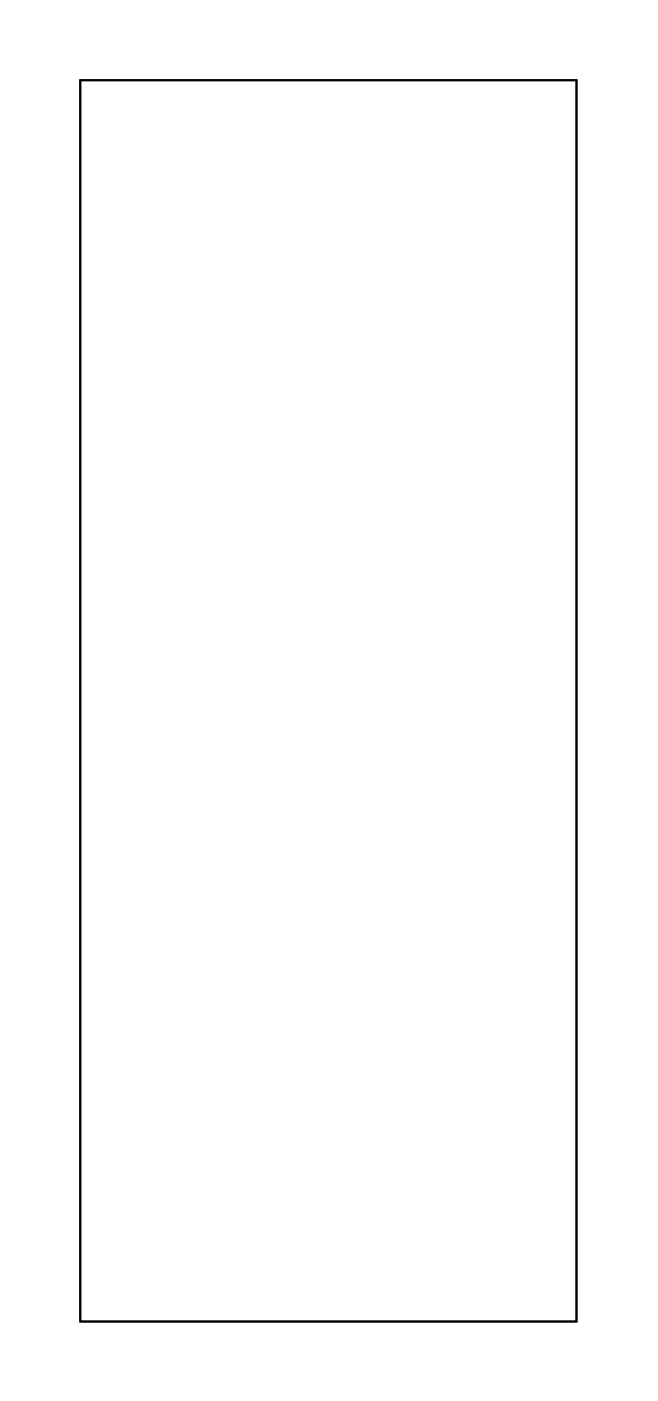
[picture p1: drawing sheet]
<svg xmlns="http://www.w3.org/2000/svg" width="70mm" height="150mm" viewBox="0 0 70 150" stroke-linecap="round" stroke-linejoin="round" font-family="sans-serif">
<path d="M8.6 8.6h52.9v132.5h-52.9z" fill="none" stroke="#000" stroke-width=".2"/>
<path d="M8.6 8.6h52.9v132.5h-52.9z" fill="none" stroke="#000" stroke-width=".11"/>
<circle cx="14.3" cy="99.7" r=".7" fill="#fff"/>
<circle cx="14.3" cy="99.7" r=".7" fill="none" stroke="#fff" stroke-width=".76" stroke-linecap="butt"/>
<circle cx="19.7" cy="105.1" r=".7" fill="#fff"/>
<circle cx="19.7" cy="105.1" r=".7" fill="none" stroke="#fff" stroke-width=".76" stroke-linecap="butt"/>
<circle cx="14.6" cy="102.5" r=".7" fill="#fff"/>
<circle cx="14.6" cy="102.5" r=".7" fill="none" stroke="#fff" stroke-width=".76" stroke-linecap="butt"/>
<circle cx="20" cy="107.9" r=".7" fill="#fff"/>
<circle cx="20" cy="107.9" r=".7" fill="none" stroke="#fff" stroke-width=".76" stroke-linecap="butt"/>
<circle cx="14.9" cy="105.1" r=".7" fill="#fff"/>
<circle cx="14.9" cy="105.1" r=".7" fill="none" stroke="#fff" stroke-width=".76" stroke-linecap="butt"/>
<circle cx="20.2" cy="110.5" r=".7" fill="#fff"/>
<circle cx="20.2" cy="110.5" r=".7" fill="none" stroke="#fff" stroke-width=".76" stroke-linecap="butt"/>
<circle cx="14.6" cy="107.6" r=".7" fill="#fff"/>
<circle cx="14.6" cy="107.6" r=".7" fill="none" stroke="#fff" stroke-width=".76" stroke-linecap="butt"/>
<circle cx="20" cy="113" r=".7" fill="#fff"/>
<circle cx="20" cy="113" r=".7" fill="none" stroke="#fff" stroke-width=".76" stroke-linecap="butt"/>
<circle cx="14.6" cy="110.4" r=".7" fill="#fff"/>
<circle cx="14.6" cy="110.4" r=".7" fill="none" stroke="#fff" stroke-width=".76" stroke-linecap="butt"/>
<circle cx="20" cy="115.8" r=".7" fill="#fff"/>
<circle cx="20" cy="115.8" r=".7" fill="none" stroke="#fff" stroke-width=".76" stroke-linecap="butt"/>
<circle cx="53.5" cy="114" r=".6" fill="#fff"/>
<circle cx="53.5" cy="114" r=".6" fill="none" stroke="#fff" stroke-width=".65" stroke-linecap="butt"/>
<path d="M52.9 113.4h1.2v1.2h-1.2z" fill="#fff"/>
<path d="M52.9 113.4h1.2v1.2h-1.2z" fill="none" stroke="#fff" stroke-width=".65" stroke-linecap="butt"/>
<circle cx="53.5" cy="116.5" r=".6" fill="#fff"/>
<circle cx="53.5" cy="116.5" r=".6" fill="none" stroke="#fff" stroke-width=".65" stroke-linecap="butt"/>
<circle cx="46.4" cy="114" r=".6" fill="#fff"/>
<circle cx="46.4" cy="114" r=".6" fill="none" stroke="#fff" stroke-width=".65" stroke-linecap="butt"/>
<path d="M45.8 113.4h1.2v1.2h-1.2z" fill="#fff"/>
<path d="M45.8 113.4h1.2v1.2h-1.2z" fill="none" stroke="#fff" stroke-width=".65" stroke-linecap="butt"/>
<circle cx="46.4" cy="116.5" r=".6" fill="#fff"/>
<circle cx="46.4" cy="116.5" r=".6" fill="none" stroke="#fff" stroke-width=".65" stroke-linecap="butt"/>
<circle cx="39.5" cy="114" r=".6" fill="#fff"/>
<circle cx="39.5" cy="114" r=".6" fill="none" stroke="#fff" stroke-width=".65" stroke-linecap="butt"/>
<path d="M38.9 113.4h1.2v1.2h-1.2z" fill="#fff"/>
<path d="M38.9 113.4h1.2v1.2h-1.2z" fill="none" stroke="#fff" stroke-width=".65" stroke-linecap="butt"/>
<circle cx="39.5" cy="116.5" r=".6" fill="#fff"/>
<circle cx="39.5" cy="116.5" r=".6" fill="none" stroke="#fff" stroke-width=".65" stroke-linecap="butt"/>
<circle cx="32.4" cy="114" r=".6" fill="#fff"/>
<circle cx="32.4" cy="114" r=".6" fill="none" stroke="#fff" stroke-width=".65" stroke-linecap="butt"/>
<path d="M31.8 113.4h1.2v1.2h-1.2z" fill="#fff"/>
<path d="M31.8 113.4h1.2v1.2h-1.2z" fill="none" stroke="#fff" stroke-width=".65" stroke-linecap="butt"/>
<circle cx="32.4" cy="116.5" r=".6" fill="#fff"/>
<circle cx="32.4" cy="116.5" r=".6" fill="none" stroke="#fff" stroke-width=".65" stroke-linecap="butt"/>
<circle cx="25.3" cy="114" r=".6" fill="#fff"/>
<circle cx="25.3" cy="114" r=".6" fill="none" stroke="#fff" stroke-width=".65" stroke-linecap="butt"/>
<path d="M24.7 113.4h1.2v1.2h-1.2z" fill="#fff"/>
<path d="M24.7 113.4h1.2v1.2h-1.2z" fill="none" stroke="#fff" stroke-width=".65" stroke-linecap="butt"/>
<circle cx="25.3" cy="116.5" r=".6" fill="#fff"/>
<circle cx="25.3" cy="116.5" r=".6" fill="none" stroke="#fff" stroke-width=".65" stroke-linecap="butt"/>
<circle cx="50.6" cy="100.6" r=".7" fill="#fff"/>
<circle cx="50.6" cy="100.6" r=".7" fill="none" stroke="#fff" stroke-width=".76" stroke-linecap="butt"/>
<circle cx="50.6" cy="107.1" r=".7" fill="#fff"/>
<circle cx="50.6" cy="107.1" r=".7" fill="none" stroke="#fff" stroke-width=".76" stroke-linecap="butt"/>
<circle cx="46.1" cy="100.6" r=".7" fill="#fff"/>
<circle cx="46.1" cy="100.6" r=".7" fill="none" stroke="#fff" stroke-width=".76" stroke-linecap="butt"/>
<circle cx="46.1" cy="107.1" r=".7" fill="#fff"/>
<circle cx="46.1" cy="107.1" r=".7" fill="none" stroke="#fff" stroke-width=".76" stroke-linecap="butt"/>
<circle cx="46.9" cy="76.9" r=".7" fill="#fff"/>
<circle cx="46.9" cy="76.9" r=".7" fill="none" stroke="#fff" stroke-width=".76" stroke-linecap="butt"/>
<circle cx="52.4" cy="76.9" r=".7" fill="#fff"/>
<circle cx="52.4" cy="76.9" r=".7" fill="none" stroke="#fff" stroke-width=".76" stroke-linecap="butt"/>
<circle cx="55.2" cy="15.7" r="1.6" fill="#fff"/>
<circle cx="55.2" cy="15.7" r="1.6" fill="none" stroke="#fff" stroke-width=".25"/>
<circle cx="31.6" cy="16.9" r="1.6" fill="#fff"/>
<circle cx="31.6" cy="16.9" r="1.6" fill="none" stroke="#fff" stroke-width=".25"/>
<circle cx="55.2" cy="10.8" r="1.6" fill="#fff"/>
<circle cx="55.2" cy="10.8" r="1.6" fill="none" stroke="#fff" stroke-width=".25"/>
<circle cx="10.8" cy="51" r="1.6" fill="#fff"/>
<circle cx="10.8" cy="51" r="1.6" fill="none" stroke="#fff" stroke-width=".25"/>
<circle cx="31.4" cy="12.1" r="1.6" fill="#fff"/>
<circle cx="31.4" cy="12.1" r="1.6" fill="none" stroke="#fff" stroke-width=".25"/>
<circle cx="38.5" cy="16.4" r=".7" fill="#fff"/>
<circle cx="38.5" cy="16.4" r=".7" fill="none" stroke="#fff" stroke-width=".76" stroke-linecap="butt"/>
<circle cx="38.5" cy="11.6" r=".7" fill="#fff"/>
<circle cx="38.5" cy="11.6" r=".7" fill="none" stroke="#fff" stroke-width=".76" stroke-linecap="butt"/>
<circle cx="52.7" cy="41.6" r=".7" fill="#fff"/>
<circle cx="52.7" cy="41.6" r=".7" fill="none" stroke="#fff" stroke-width=".76" stroke-linecap="butt"/>
<circle cx="59.8" cy="31.2" r=".7" fill="#fff"/>
<circle cx="59.8" cy="31.2" r=".7" fill="none" stroke="#fff" stroke-width=".76" stroke-linecap="butt"/>
<circle cx="27.8" cy="65.7" r=".74" fill="#fff"/>
<circle cx="27.8" cy="65.7" r=".74" fill="none" stroke="#fff" stroke-width=".76" stroke-linecap="butt"/>
<circle cx="27.8" cy="63.2" r=".74" fill="#fff"/>
<circle cx="27.8" cy="63.2" r=".74" fill="none" stroke="#fff" stroke-width=".76" stroke-linecap="butt"/>
<circle cx="24.5" cy="98.2" r=".74" fill="#fff"/>
<circle cx="24.5" cy="98.2" r=".74" fill="none" stroke="#fff" stroke-width=".76" stroke-linecap="butt"/>
<circle cx="24.5" cy="95.7" r=".74" fill="#fff"/>
<circle cx="24.5" cy="95.7" r=".74" fill="none" stroke="#fff" stroke-width=".76" stroke-linecap="butt"/>
<circle cx="44.3" cy="69" r=".74" fill="#fff"/>
<circle cx="44.3" cy="69" r=".74" fill="none" stroke="#fff" stroke-width=".76" stroke-linecap="butt"/>
<circle cx="44.3" cy="66.5" r=".74" fill="#fff"/>
<circle cx="44.3" cy="66.5" r=".74" fill="none" stroke="#fff" stroke-width=".76" stroke-linecap="butt"/>
<circle cx="54.7" cy="19.7" r=".74" fill="#fff"/>
<circle cx="54.7" cy="19.7" r=".74" fill="none" stroke="#fff" stroke-width=".76" stroke-linecap="butt"/>
<circle cx="54.7" cy="22.3" r=".74" fill="#fff"/>
<circle cx="54.7" cy="22.3" r=".74" fill="none" stroke="#fff" stroke-width=".76" stroke-linecap="butt"/>
<circle cx="31.1" cy="20.5" r=".74" fill="#fff"/>
<circle cx="31.1" cy="20.5" r=".74" fill="none" stroke="#fff" stroke-width=".76" stroke-linecap="butt"/>
<circle cx="31.1" cy="23" r=".74" fill="#fff"/>
<circle cx="31.1" cy="23" r=".74" fill="none" stroke="#fff" stroke-width=".76" stroke-linecap="butt"/>
<circle cx="59.1" cy="64.9" r=".57" fill="#fff"/>
<circle cx="59.1" cy="64.9" r=".57" fill="none" stroke="#fff" stroke-width=".54"/>
<circle cx="59.1" cy="105.6" r=".57" fill="#fff"/>
<circle cx="59.1" cy="105.6" r=".57" fill="none" stroke="#fff" stroke-width=".54"/>
<circle cx="59.1" cy="62.4" r=".57" fill="#fff"/>
<circle cx="59.1" cy="62.4" r=".57" fill="none" stroke="#fff" stroke-width=".54"/>
<circle cx="59.1" cy="59.9" r=".57" fill="#fff"/>
<circle cx="59.1" cy="59.9" r=".57" fill="none" stroke="#fff" stroke-width=".54"/>
<circle cx="59.1" cy="57.3" r=".57" fill="#fff"/>
<circle cx="59.1" cy="57.3" r=".57" fill="none" stroke="#fff" stroke-width=".54"/>
<circle cx="59.1" cy="54.8" r=".57" fill="#fff"/>
<circle cx="59.1" cy="54.8" r=".57" fill="none" stroke="#fff" stroke-width=".54"/>
<circle cx="23.5" cy="47.2" r=".66" fill="#fff"/>
<circle cx="23.5" cy="47.2" r=".66" fill="none" stroke="#fff" stroke-width=".62" stroke-linecap="butt"/>
<circle cx="59.1" cy="52.2" r=".57" fill="#fff"/>
<circle cx="59.1" cy="52.2" r=".57" fill="none" stroke="#fff" stroke-width=".54"/>
<circle cx="59.1" cy="49.7" r=".57" fill="#fff"/>
<circle cx="59.1" cy="49.7" r=".57" fill="none" stroke="#fff" stroke-width=".54"/>
<circle cx="10.8" cy="104.6" r=".57" fill="#fff"/>
<circle cx="10.8" cy="104.6" r=".57" fill="none" stroke="#fff" stroke-width=".54"/>
<circle cx="59.1" cy="90.3" r=".57" fill="#fff"/>
<circle cx="59.1" cy="90.3" r=".57" fill="none" stroke="#fff" stroke-width=".54"/>
<circle cx="59.1" cy="87.8" r=".57" fill="#fff"/>
<circle cx="59.1" cy="87.8" r=".57" fill="none" stroke="#fff" stroke-width=".54"/>
<circle cx="59.1" cy="85.3" r=".57" fill="#fff"/>
<circle cx="59.1" cy="85.3" r=".57" fill="none" stroke="#fff" stroke-width=".54"/>
<circle cx="59.1" cy="82.7" r=".57" fill="#fff"/>
<circle cx="59.1" cy="82.7" r=".57" fill="none" stroke="#fff" stroke-width=".54"/>
<circle cx="43.8" cy="47.2" r=".66" fill="#fff"/>
<circle cx="43.8" cy="47.2" r=".66" fill="none" stroke="#fff" stroke-width=".62" stroke-linecap="butt"/>
<circle cx="59.1" cy="80.2" r=".57" fill="#fff"/>
<circle cx="59.1" cy="80.2" r=".57" fill="none" stroke="#fff" stroke-width=".54"/>
<circle cx="59.1" cy="77.6" r=".57" fill="#fff"/>
<circle cx="59.1" cy="77.6" r=".57" fill="none" stroke="#fff" stroke-width=".54"/>
<circle cx="59.1" cy="75.1" r=".57" fill="#fff"/>
<circle cx="59.1" cy="75.1" r=".57" fill="none" stroke="#fff" stroke-width=".54"/>
<circle cx="59.1" cy="72.6" r=".57" fill="#fff"/>
<circle cx="59.1" cy="72.6" r=".57" fill="none" stroke="#fff" stroke-width=".54"/>
<circle cx="10.8" cy="85.3" r=".57" fill="#fff"/>
<circle cx="10.8" cy="85.3" r=".57" fill="none" stroke="#fff" stroke-width=".54"/>
<circle cx="13.3" cy="47.2" r=".66" fill="#fff"/>
<circle cx="13.3" cy="47.2" r=".66" fill="none" stroke="#fff" stroke-width=".62" stroke-linecap="butt"/>
<circle cx="33.7" cy="47.2" r=".66" fill="#fff"/>
<circle cx="33.7" cy="47.2" r=".66" fill="none" stroke="#fff" stroke-width=".62" stroke-linecap="butt"/>
<circle cx="54" cy="47.2" r=".66" fill="#fff"/>
<circle cx="54" cy="47.2" r=".66" fill="none" stroke="#fff" stroke-width=".62" stroke-linecap="butt"/>
<circle cx="10.8" cy="114.7" r=".57" fill="#fff"/>
<circle cx="10.8" cy="114.7" r=".57" fill="none" stroke="#fff" stroke-width=".54"/>
<circle cx="59.1" cy="95.4" r=".57" fill="#fff"/>
<circle cx="59.1" cy="95.4" r=".57" fill="none" stroke="#fff" stroke-width=".54"/>
<circle cx="10.8" cy="95.4" r=".57" fill="#fff"/>
<circle cx="10.8" cy="95.4" r=".57" fill="none" stroke="#fff" stroke-width=".54"/>
<circle cx="18.4" cy="47.2" r=".66" fill="#fff"/>
<circle cx="18.4" cy="47.2" r=".66" fill="none" stroke="#fff" stroke-width=".62" stroke-linecap="butt"/>
<circle cx="28.6" cy="47.2" r=".66" fill="#fff"/>
<circle cx="28.6" cy="47.2" r=".66" fill="none" stroke="#fff" stroke-width=".62" stroke-linecap="butt"/>
<circle cx="38.7" cy="47.2" r=".66" fill="#fff"/>
<circle cx="38.7" cy="47.2" r=".66" fill="none" stroke="#fff" stroke-width=".62" stroke-linecap="butt"/>
<circle cx="10.8" cy="54.8" r=".57" fill="#fff"/>
<circle cx="10.8" cy="54.8" r=".57" fill="none" stroke="#fff" stroke-width=".54"/>
<circle cx="48.9" cy="47.2" r=".66" fill="#fff"/>
<circle cx="48.9" cy="47.2" r=".66" fill="none" stroke="#fff" stroke-width=".62" stroke-linecap="butt"/>
<circle cx="10.8" cy="57.3" r=".57" fill="#fff"/>
<circle cx="10.8" cy="57.3" r=".57" fill="none" stroke="#fff" stroke-width=".54"/>
<circle cx="10.8" cy="59.9" r=".57" fill="#fff"/>
<circle cx="10.8" cy="59.9" r=".57" fill="none" stroke="#fff" stroke-width=".54"/>
<circle cx="10.8" cy="62.4" r=".57" fill="#fff"/>
<circle cx="10.8" cy="62.4" r=".57" fill="none" stroke="#fff" stroke-width=".54"/>
<circle cx="10.8" cy="64.9" r=".57" fill="#fff"/>
<circle cx="10.8" cy="64.9" r=".57" fill="none" stroke="#fff" stroke-width=".54"/>
<circle cx="10.8" cy="67.5" r=".57" fill="#fff"/>
<circle cx="10.8" cy="67.5" r=".57" fill="none" stroke="#fff" stroke-width=".54"/>
<circle cx="10.8" cy="70" r=".57" fill="#fff"/>
<circle cx="10.8" cy="70" r=".57" fill="none" stroke="#fff" stroke-width=".54"/>
<circle cx="10.8" cy="72.6" r=".57" fill="#fff"/>
<circle cx="10.8" cy="72.6" r=".57" fill="none" stroke="#fff" stroke-width=".54"/>
<circle cx="10.8" cy="119.8" r=".57" fill="#fff"/>
<circle cx="10.8" cy="119.8" r=".57" fill="none" stroke="#fff" stroke-width=".54"/>
<circle cx="10.8" cy="109.7" r=".57" fill="#fff"/>
<circle cx="10.8" cy="109.7" r=".57" fill="none" stroke="#fff" stroke-width=".54"/>
<circle cx="10.8" cy="99.5" r=".57" fill="#fff"/>
<circle cx="10.8" cy="99.5" r=".57" fill="none" stroke="#fff" stroke-width=".54"/>
<circle cx="59.1" cy="110.7" r=".57" fill="#fff"/>
<circle cx="59.1" cy="110.7" r=".57" fill="none" stroke="#fff" stroke-width=".54"/>
<circle cx="59.1" cy="100.5" r=".57" fill="#fff"/>
<circle cx="59.1" cy="100.5" r=".57" fill="none" stroke="#fff" stroke-width=".54"/>
<circle cx="10.8" cy="80.2" r=".57" fill="#fff"/>
<circle cx="10.8" cy="80.2" r=".57" fill="none" stroke="#fff" stroke-width=".54"/>
<circle cx="10.8" cy="90.3" r=".57" fill="#fff"/>
<circle cx="10.8" cy="90.3" r=".57" fill="none" stroke="#fff" stroke-width=".54"/>
<circle cx="10.8" cy="47.2" r=".66" fill="#fff"/>
<circle cx="10.8" cy="47.2" r=".66" fill="none" stroke="#fff" stroke-width=".62" stroke-linecap="butt"/>
<circle cx="15.9" cy="47.2" r=".66" fill="#fff"/>
<circle cx="15.9" cy="47.2" r=".66" fill="none" stroke="#fff" stroke-width=".62" stroke-linecap="butt"/>
<circle cx="21" cy="47.2" r=".66" fill="#fff"/>
<circle cx="21" cy="47.2" r=".66" fill="none" stroke="#fff" stroke-width=".62" stroke-linecap="butt"/>
<circle cx="26" cy="47.2" r=".66" fill="#fff"/>
<circle cx="26" cy="47.2" r=".66" fill="none" stroke="#fff" stroke-width=".62" stroke-linecap="butt"/>
<circle cx="31.1" cy="47.2" r=".66" fill="#fff"/>
<circle cx="31.1" cy="47.2" r=".66" fill="none" stroke="#fff" stroke-width=".62" stroke-linecap="butt"/>
<circle cx="36.2" cy="47.2" r=".66" fill="#fff"/>
<circle cx="36.2" cy="47.2" r=".66" fill="none" stroke="#fff" stroke-width=".62" stroke-linecap="butt"/>
<circle cx="41.3" cy="47.2" r=".66" fill="#fff"/>
<circle cx="41.3" cy="47.2" r=".66" fill="none" stroke="#fff" stroke-width=".62" stroke-linecap="butt"/>
<circle cx="46.4" cy="47.2" r=".66" fill="#fff"/>
<circle cx="46.4" cy="47.2" r=".66" fill="none" stroke="#fff" stroke-width=".62" stroke-linecap="butt"/>
<circle cx="51.4" cy="47.2" r=".66" fill="#fff"/>
<circle cx="51.4" cy="47.2" r=".66" fill="none" stroke="#fff" stroke-width=".62" stroke-linecap="butt"/>
<circle cx="10.8" cy="122.4" r=".57" fill="#fff"/>
<circle cx="10.8" cy="122.4" r=".57" fill="none" stroke="#fff" stroke-width=".54"/>
<circle cx="10.8" cy="117.3" r=".57" fill="#fff"/>
<circle cx="10.8" cy="117.3" r=".57" fill="none" stroke="#fff" stroke-width=".54"/>
<circle cx="10.8" cy="112.2" r=".57" fill="#fff"/>
<circle cx="10.8" cy="112.2" r=".57" fill="none" stroke="#fff" stroke-width=".54"/>
<circle cx="10.8" cy="107.1" r=".57" fill="#fff"/>
<circle cx="10.8" cy="107.1" r=".57" fill="none" stroke="#fff" stroke-width=".54"/>
<circle cx="10.8" cy="102" r=".57" fill="#fff"/>
<circle cx="10.8" cy="102" r=".57" fill="none" stroke="#fff" stroke-width=".54"/>
<circle cx="59.1" cy="113.2" r=".57" fill="#fff"/>
<circle cx="59.1" cy="113.2" r=".57" fill="none" stroke="#fff" stroke-width=".54"/>
<circle cx="59.1" cy="108.1" r=".57" fill="#fff"/>
<circle cx="59.1" cy="108.1" r=".57" fill="none" stroke="#fff" stroke-width=".54"/>
<circle cx="59.1" cy="103" r=".57" fill="#fff"/>
<circle cx="59.1" cy="103" r=".57" fill="none" stroke="#fff" stroke-width=".54"/>
<circle cx="59.1" cy="98" r=".57" fill="#fff"/>
<circle cx="59.1" cy="98" r=".57" fill="none" stroke="#fff" stroke-width=".54"/>
<circle cx="10.8" cy="77.6" r=".57" fill="#fff"/>
<circle cx="10.8" cy="77.6" r=".57" fill="none" stroke="#fff" stroke-width=".54"/>
<circle cx="10.8" cy="82.7" r=".57" fill="#fff"/>
<circle cx="10.8" cy="82.7" r=".57" fill="none" stroke="#fff" stroke-width=".54"/>
<circle cx="10.8" cy="87.8" r=".57" fill="#fff"/>
<circle cx="10.8" cy="87.8" r=".57" fill="none" stroke="#fff" stroke-width=".54"/>
<circle cx="10.8" cy="92.9" r=".57" fill="#fff"/>
<circle cx="10.8" cy="92.9" r=".57" fill="none" stroke="#fff" stroke-width=".54"/>
<circle cx="10.8" cy="44.6" r=".66" fill="#fff"/>
<circle cx="10.8" cy="44.6" r=".66" fill="none" stroke="#fff" stroke-width=".62" stroke-linecap="butt"/>
<circle cx="13.3" cy="44.6" r=".66" fill="#fff"/>
<circle cx="13.3" cy="44.6" r=".66" fill="none" stroke="#fff" stroke-width=".62" stroke-linecap="butt"/>
<circle cx="15.9" cy="44.6" r=".66" fill="#fff"/>
<circle cx="15.9" cy="44.6" r=".66" fill="none" stroke="#fff" stroke-width=".62" stroke-linecap="butt"/>
<circle cx="18.4" cy="44.6" r=".66" fill="#fff"/>
<circle cx="18.4" cy="44.6" r=".66" fill="none" stroke="#fff" stroke-width=".62" stroke-linecap="butt"/>
<circle cx="21" cy="44.6" r=".66" fill="#fff"/>
<circle cx="21" cy="44.6" r=".66" fill="none" stroke="#fff" stroke-width=".62" stroke-linecap="butt"/>
<circle cx="23.5" cy="44.6" r=".66" fill="#fff"/>
<circle cx="23.5" cy="44.6" r=".66" fill="none" stroke="#fff" stroke-width=".62" stroke-linecap="butt"/>
<circle cx="26" cy="44.6" r=".66" fill="#fff"/>
<circle cx="26" cy="44.6" r=".66" fill="none" stroke="#fff" stroke-width=".62" stroke-linecap="butt"/>
<circle cx="28.6" cy="44.6" r=".66" fill="#fff"/>
<circle cx="28.6" cy="44.6" r=".66" fill="none" stroke="#fff" stroke-width=".62" stroke-linecap="butt"/>
<circle cx="31.1" cy="44.6" r=".66" fill="#fff"/>
<circle cx="31.1" cy="44.6" r=".66" fill="none" stroke="#fff" stroke-width=".62" stroke-linecap="butt"/>
<circle cx="33.7" cy="44.6" r=".66" fill="#fff"/>
<circle cx="33.7" cy="44.6" r=".66" fill="none" stroke="#fff" stroke-width=".62" stroke-linecap="butt"/>
<circle cx="36.2" cy="44.6" r=".66" fill="#fff"/>
<circle cx="36.2" cy="44.6" r=".66" fill="none" stroke="#fff" stroke-width=".62" stroke-linecap="butt"/>
<circle cx="38.7" cy="44.6" r=".66" fill="#fff"/>
<circle cx="38.7" cy="44.6" r=".66" fill="none" stroke="#fff" stroke-width=".62" stroke-linecap="butt"/>
<circle cx="41.3" cy="44.6" r=".66" fill="#fff"/>
<circle cx="41.3" cy="44.6" r=".66" fill="none" stroke="#fff" stroke-width=".62" stroke-linecap="butt"/>
<circle cx="43.8" cy="44.6" r=".66" fill="#fff"/>
<circle cx="43.8" cy="44.6" r=".66" fill="none" stroke="#fff" stroke-width=".62" stroke-linecap="butt"/>
<circle cx="46.4" cy="44.6" r=".66" fill="#fff"/>
<circle cx="46.4" cy="44.6" r=".66" fill="none" stroke="#fff" stroke-width=".62" stroke-linecap="butt"/>
<circle cx="48.9" cy="44.6" r=".66" fill="#fff"/>
<circle cx="48.9" cy="44.6" r=".66" fill="none" stroke="#fff" stroke-width=".62" stroke-linecap="butt"/>
<circle cx="51.4" cy="44.6" r=".66" fill="#fff"/>
<circle cx="51.4" cy="44.6" r=".66" fill="none" stroke="#fff" stroke-width=".62" stroke-linecap="butt"/>
<circle cx="54" cy="44.6" r=".66" fill="#fff"/>
<circle cx="54" cy="44.6" r=".66" fill="none" stroke="#fff" stroke-width=".62" stroke-linecap="butt"/>
<circle cx="59.1" cy="67.5" r=".57" fill="#fff"/>
<circle cx="59.1" cy="67.5" r=".57" fill="none" stroke="#fff" stroke-width=".54"/>
<path d="M35 70.3h1.4v1.5h-1.4z" fill="#fff"/>
<path d="M35 70.3h1.4v1.5h-1.4z" fill="none" stroke="#fff" stroke-width=".69" stroke-linecap="butt"/>
<circle cx="33.1" cy="71" r=".72" fill="#fff"/>
<circle cx="33.1" cy="71" r=".72" fill="none" stroke="#fff" stroke-width=".69" stroke-linecap="butt"/>
<circle cx="33.1" cy="68.5" r=".72" fill="#fff"/>
<circle cx="33.1" cy="68.5" r=".72" fill="none" stroke="#fff" stroke-width=".69" stroke-linecap="butt"/>
<circle cx="33.1" cy="66" r=".72" fill="#fff"/>
<circle cx="33.1" cy="66" r=".72" fill="none" stroke="#fff" stroke-width=".69" stroke-linecap="butt"/>
<circle cx="33.1" cy="63.4" r=".72" fill="#fff"/>
<circle cx="33.1" cy="63.4" r=".72" fill="none" stroke="#fff" stroke-width=".69" stroke-linecap="butt"/>
<circle cx="33.1" cy="60.9" r=".72" fill="#fff"/>
<circle cx="33.1" cy="60.9" r=".72" fill="none" stroke="#fff" stroke-width=".69" stroke-linecap="butt"/>
<circle cx="33.1" cy="58.3" r=".72" fill="#fff"/>
<circle cx="33.1" cy="58.3" r=".72" fill="none" stroke="#fff" stroke-width=".69" stroke-linecap="butt"/>
<circle cx="33.1" cy="55.8" r=".72" fill="#fff"/>
<circle cx="33.1" cy="55.8" r=".72" fill="none" stroke="#fff" stroke-width=".69" stroke-linecap="butt"/>
<circle cx="35.7" cy="71" r=".72" fill="#fff"/>
<circle cx="35.7" cy="71" r=".72" fill="none" stroke="#fff" stroke-width=".69" stroke-linecap="butt"/>
<circle cx="35.7" cy="68.5" r=".72" fill="#fff"/>
<circle cx="35.7" cy="68.5" r=".72" fill="none" stroke="#fff" stroke-width=".69" stroke-linecap="butt"/>
<circle cx="35.7" cy="66" r=".72" fill="#fff"/>
<circle cx="35.7" cy="66" r=".72" fill="none" stroke="#fff" stroke-width=".69" stroke-linecap="butt"/>
<circle cx="35.7" cy="63.4" r=".72" fill="#fff"/>
<circle cx="35.7" cy="63.4" r=".72" fill="none" stroke="#fff" stroke-width=".69" stroke-linecap="butt"/>
<circle cx="35.7" cy="60.9" r=".72" fill="#fff"/>
<circle cx="35.7" cy="60.9" r=".72" fill="none" stroke="#fff" stroke-width=".69" stroke-linecap="butt"/>
<circle cx="35.7" cy="58.3" r=".72" fill="#fff"/>
<circle cx="35.7" cy="58.3" r=".72" fill="none" stroke="#fff" stroke-width=".69" stroke-linecap="butt"/>
<circle cx="35.7" cy="55.8" r=".72" fill="#fff"/>
<circle cx="35.7" cy="55.8" r=".72" fill="none" stroke="#fff" stroke-width=".69" stroke-linecap="butt"/>
<path d="M31.4 100.3h1.5v1.4h-1.5z" fill="#fff"/>
<path d="M31.4 100.3h1.5v1.4h-1.5z" fill="none" stroke="#fff" stroke-width=".69" stroke-linecap="butt"/>
<circle cx="29.6" cy="101" r=".72" fill="#fff"/>
<circle cx="29.6" cy="101" r=".72" fill="none" stroke="#fff" stroke-width=".69" stroke-linecap="butt"/>
<circle cx="29.6" cy="98.5" r=".72" fill="#fff"/>
<circle cx="29.6" cy="98.5" r=".72" fill="none" stroke="#fff" stroke-width=".69" stroke-linecap="butt"/>
<circle cx="29.6" cy="95.9" r=".72" fill="#fff"/>
<circle cx="29.6" cy="95.9" r=".72" fill="none" stroke="#fff" stroke-width=".69" stroke-linecap="butt"/>
<circle cx="29.6" cy="93.4" r=".72" fill="#fff"/>
<circle cx="29.6" cy="93.4" r=".72" fill="none" stroke="#fff" stroke-width=".69" stroke-linecap="butt"/>
<circle cx="29.6" cy="90.9" r=".72" fill="#fff"/>
<circle cx="29.6" cy="90.9" r=".72" fill="none" stroke="#fff" stroke-width=".69" stroke-linecap="butt"/>
<circle cx="29.6" cy="88.3" r=".72" fill="#fff"/>
<circle cx="29.6" cy="88.3" r=".72" fill="none" stroke="#fff" stroke-width=".69" stroke-linecap="butt"/>
<circle cx="29.6" cy="85.8" r=".72" fill="#fff"/>
<circle cx="29.6" cy="85.8" r=".72" fill="none" stroke="#fff" stroke-width=".69" stroke-linecap="butt"/>
<circle cx="32.1" cy="101" r=".72" fill="#fff"/>
<circle cx="32.1" cy="101" r=".72" fill="none" stroke="#fff" stroke-width=".69" stroke-linecap="butt"/>
<circle cx="32.1" cy="98.5" r=".72" fill="#fff"/>
<circle cx="32.1" cy="98.5" r=".72" fill="none" stroke="#fff" stroke-width=".69" stroke-linecap="butt"/>
<circle cx="32.1" cy="95.9" r=".72" fill="#fff"/>
<circle cx="32.1" cy="95.9" r=".72" fill="none" stroke="#fff" stroke-width=".69" stroke-linecap="butt"/>
<circle cx="32.1" cy="93.4" r=".72" fill="#fff"/>
<circle cx="32.1" cy="93.4" r=".72" fill="none" stroke="#fff" stroke-width=".69" stroke-linecap="butt"/>
<circle cx="32.1" cy="90.9" r=".72" fill="#fff"/>
<circle cx="32.1" cy="90.9" r=".72" fill="none" stroke="#fff" stroke-width=".69" stroke-linecap="butt"/>
<circle cx="32.1" cy="88.3" r=".72" fill="#fff"/>
<circle cx="32.1" cy="88.3" r=".72" fill="none" stroke="#fff" stroke-width=".69" stroke-linecap="butt"/>
<circle cx="32.1" cy="85.8" r=".72" fill="#fff"/>
<circle cx="32.1" cy="85.8" r=".72" fill="none" stroke="#fff" stroke-width=".69" stroke-linecap="butt"/>
<path d="M51.5 69.3h1.4v1.5h-1.4z" fill="#fff"/>
<path d="M51.5 69.3h1.4v1.5h-1.4z" fill="none" stroke="#fff" stroke-width=".69" stroke-linecap="butt"/>
<circle cx="49.7" cy="70" r=".72" fill="#fff"/>
<circle cx="49.7" cy="70" r=".72" fill="none" stroke="#fff" stroke-width=".69" stroke-linecap="butt"/>
<circle cx="49.7" cy="67.5" r=".72" fill="#fff"/>
<circle cx="49.7" cy="67.5" r=".72" fill="none" stroke="#fff" stroke-width=".69" stroke-linecap="butt"/>
<circle cx="49.7" cy="64.9" r=".72" fill="#fff"/>
<circle cx="49.7" cy="64.9" r=".72" fill="none" stroke="#fff" stroke-width=".69" stroke-linecap="butt"/>
<circle cx="49.7" cy="62.4" r=".72" fill="#fff"/>
<circle cx="49.7" cy="62.4" r=".72" fill="none" stroke="#fff" stroke-width=".69" stroke-linecap="butt"/>
<circle cx="49.7" cy="59.9" r=".72" fill="#fff"/>
<circle cx="49.7" cy="59.9" r=".72" fill="none" stroke="#fff" stroke-width=".69" stroke-linecap="butt"/>
<circle cx="49.7" cy="57.3" r=".72" fill="#fff"/>
<circle cx="49.7" cy="57.3" r=".72" fill="none" stroke="#fff" stroke-width=".69" stroke-linecap="butt"/>
<circle cx="49.7" cy="54.8" r=".72" fill="#fff"/>
<circle cx="49.7" cy="54.8" r=".72" fill="none" stroke="#fff" stroke-width=".69" stroke-linecap="butt"/>
<circle cx="52.2" cy="70" r=".72" fill="#fff"/>
<circle cx="52.2" cy="70" r=".72" fill="none" stroke="#fff" stroke-width=".69" stroke-linecap="butt"/>
<circle cx="52.2" cy="67.5" r=".72" fill="#fff"/>
<circle cx="52.2" cy="67.5" r=".72" fill="none" stroke="#fff" stroke-width=".69" stroke-linecap="butt"/>
<circle cx="52.2" cy="64.9" r=".72" fill="#fff"/>
<circle cx="52.2" cy="64.9" r=".72" fill="none" stroke="#fff" stroke-width=".69" stroke-linecap="butt"/>
<circle cx="52.2" cy="62.4" r=".72" fill="#fff"/>
<circle cx="52.2" cy="62.4" r=".72" fill="none" stroke="#fff" stroke-width=".69" stroke-linecap="butt"/>
<circle cx="52.2" cy="59.9" r=".72" fill="#fff"/>
<circle cx="52.2" cy="59.9" r=".72" fill="none" stroke="#fff" stroke-width=".69" stroke-linecap="butt"/>
<circle cx="52.2" cy="57.3" r=".72" fill="#fff"/>
<circle cx="52.2" cy="57.3" r=".72" fill="none" stroke="#fff" stroke-width=".69" stroke-linecap="butt"/>
<circle cx="52.2" cy="54.8" r=".72" fill="#fff"/>
<circle cx="52.2" cy="54.8" r=".72" fill="none" stroke="#fff" stroke-width=".69" stroke-linecap="butt"/>
<path d="M22.8 16.7h1.4v1.5h-1.4z" fill="#fff"/>
<path d="M22.8 16.7h1.4v1.5h-1.4z" fill="none" stroke="#fff" stroke-width=".69" stroke-linecap="butt"/>
<circle cx="26" cy="17.5" r=".72" fill="#fff"/>
<circle cx="26" cy="17.5" r=".72" fill="none" stroke="#fff" stroke-width=".69" stroke-linecap="butt"/>
<circle cx="26" cy="20" r=".72" fill="#fff"/>
<circle cx="26" cy="20" r=".72" fill="none" stroke="#fff" stroke-width=".69" stroke-linecap="butt"/>
<circle cx="26" cy="22.5" r=".72" fill="#fff"/>
<circle cx="26" cy="22.5" r=".72" fill="none" stroke="#fff" stroke-width=".69" stroke-linecap="butt"/>
<circle cx="26" cy="25.1" r=".72" fill="#fff"/>
<circle cx="26" cy="25.1" r=".72" fill="none" stroke="#fff" stroke-width=".69" stroke-linecap="butt"/>
<circle cx="26" cy="27.6" r=".72" fill="#fff"/>
<circle cx="26" cy="27.6" r=".72" fill="none" stroke="#fff" stroke-width=".69" stroke-linecap="butt"/>
<circle cx="26" cy="30.2" r=".72" fill="#fff"/>
<circle cx="26" cy="30.2" r=".72" fill="none" stroke="#fff" stroke-width=".69" stroke-linecap="butt"/>
<circle cx="26" cy="32.7" r=".72" fill="#fff"/>
<circle cx="26" cy="32.7" r=".72" fill="none" stroke="#fff" stroke-width=".69" stroke-linecap="butt"/>
<circle cx="23.5" cy="17.5" r=".72" fill="#fff"/>
<circle cx="23.5" cy="17.5" r=".72" fill="none" stroke="#fff" stroke-width=".69" stroke-linecap="butt"/>
<circle cx="23.5" cy="20" r=".72" fill="#fff"/>
<circle cx="23.5" cy="20" r=".72" fill="none" stroke="#fff" stroke-width=".69" stroke-linecap="butt"/>
<circle cx="23.5" cy="22.5" r=".72" fill="#fff"/>
<circle cx="23.5" cy="22.5" r=".72" fill="none" stroke="#fff" stroke-width=".69" stroke-linecap="butt"/>
<circle cx="23.5" cy="25.1" r=".72" fill="#fff"/>
<circle cx="23.5" cy="25.1" r=".72" fill="none" stroke="#fff" stroke-width=".69" stroke-linecap="butt"/>
<circle cx="23.5" cy="27.6" r=".72" fill="#fff"/>
<circle cx="23.5" cy="27.6" r=".72" fill="none" stroke="#fff" stroke-width=".69" stroke-linecap="butt"/>
<circle cx="23.5" cy="30.2" r=".72" fill="#fff"/>
<circle cx="23.5" cy="30.2" r=".72" fill="none" stroke="#fff" stroke-width=".69" stroke-linecap="butt"/>
<circle cx="23.5" cy="32.7" r=".72" fill="#fff"/>
<circle cx="23.5" cy="32.7" r=".72" fill="none" stroke="#fff" stroke-width=".69" stroke-linecap="butt"/>
<path d="M45.4 16.5h1.4v1.4h-1.4z" fill="#fff"/>
<path d="M45.4 16.5h1.4v1.4h-1.4z" fill="none" stroke="#fff" stroke-width=".69" stroke-linecap="butt"/>
<circle cx="48.6" cy="17.2" r=".72" fill="#fff"/>
<circle cx="48.6" cy="17.2" r=".72" fill="none" stroke="#fff" stroke-width=".69" stroke-linecap="butt"/>
<circle cx="48.6" cy="19.7" r=".72" fill="#fff"/>
<circle cx="48.6" cy="19.7" r=".72" fill="none" stroke="#fff" stroke-width=".69" stroke-linecap="butt"/>
<circle cx="48.6" cy="22.3" r=".72" fill="#fff"/>
<circle cx="48.6" cy="22.3" r=".72" fill="none" stroke="#fff" stroke-width=".69" stroke-linecap="butt"/>
<circle cx="48.6" cy="24.8" r=".72" fill="#fff"/>
<circle cx="48.6" cy="24.8" r=".72" fill="none" stroke="#fff" stroke-width=".69" stroke-linecap="butt"/>
<circle cx="48.6" cy="27.4" r=".72" fill="#fff"/>
<circle cx="48.6" cy="27.4" r=".72" fill="none" stroke="#fff" stroke-width=".69" stroke-linecap="butt"/>
<circle cx="48.6" cy="29.9" r=".72" fill="#fff"/>
<circle cx="48.6" cy="29.9" r=".72" fill="none" stroke="#fff" stroke-width=".69" stroke-linecap="butt"/>
<circle cx="48.6" cy="32.4" r=".72" fill="#fff"/>
<circle cx="48.6" cy="32.4" r=".72" fill="none" stroke="#fff" stroke-width=".69" stroke-linecap="butt"/>
<circle cx="46.1" cy="17.2" r=".72" fill="#fff"/>
<circle cx="46.1" cy="17.2" r=".72" fill="none" stroke="#fff" stroke-width=".69" stroke-linecap="butt"/>
<circle cx="46.1" cy="19.7" r=".72" fill="#fff"/>
<circle cx="46.1" cy="19.7" r=".72" fill="none" stroke="#fff" stroke-width=".69" stroke-linecap="butt"/>
<circle cx="46.1" cy="22.3" r=".72" fill="#fff"/>
<circle cx="46.1" cy="22.3" r=".72" fill="none" stroke="#fff" stroke-width=".69" stroke-linecap="butt"/>
<circle cx="46.1" cy="24.8" r=".72" fill="#fff"/>
<circle cx="46.1" cy="24.8" r=".72" fill="none" stroke="#fff" stroke-width=".69" stroke-linecap="butt"/>
<circle cx="46.1" cy="27.4" r=".72" fill="#fff"/>
<circle cx="46.1" cy="27.4" r=".72" fill="none" stroke="#fff" stroke-width=".69" stroke-linecap="butt"/>
<circle cx="46.1" cy="29.9" r=".72" fill="#fff"/>
<circle cx="46.1" cy="29.9" r=".72" fill="none" stroke="#fff" stroke-width=".69" stroke-linecap="butt"/>
<circle cx="46.1" cy="32.4" r=".72" fill="#fff"/>
<circle cx="46.1" cy="32.4" r=".72" fill="none" stroke="#fff" stroke-width=".69" stroke-linecap="butt"/>
<circle cx="44.3" cy="72.8" r="1.6" fill="#fff"/>
<circle cx="44.3" cy="72.8" r="1.6" fill="none" stroke="#fff" stroke-width=".25"/>
<circle cx="28.1" cy="73.6" r="1.6" fill="#fff"/>
<circle cx="28.1" cy="73.6" r="1.6" fill="none" stroke="#fff" stroke-width=".25"/>
<circle cx="28.1" cy="69.5" r="1.6" fill="#fff"/>
<circle cx="28.1" cy="69.5" r="1.6" fill="none" stroke="#fff" stroke-width=".25"/>
<circle cx="59.6" cy="130.5" r="1.6" fill="#fff"/>
<circle cx="59.6" cy="130.5" r="1.6" fill="none" stroke="#fff" stroke-width=".25"/>
<circle cx="10.5" cy="129.5" r="1.6" fill="#fff"/>
<circle cx="10.5" cy="129.5" r="1.6" fill="none" stroke="#fff" stroke-width=".25"/>
<circle cx="24" cy="106.9" r="1.6" fill="#fff"/>
<circle cx="24" cy="106.9" r="1.6" fill="none" stroke="#fff" stroke-width=".25"/>
<circle cx="24.3" cy="101.5" r="1.6" fill="#fff"/>
<circle cx="24.3" cy="101.5" r="1.6" fill="none" stroke="#fff" stroke-width=".25"/>
<circle cx="44.1" cy="77.9" r="1.6" fill="#fff"/>
<circle cx="44.1" cy="77.9" r="1.6" fill="none" stroke="#fff" stroke-width=".25"/>
</svg>
